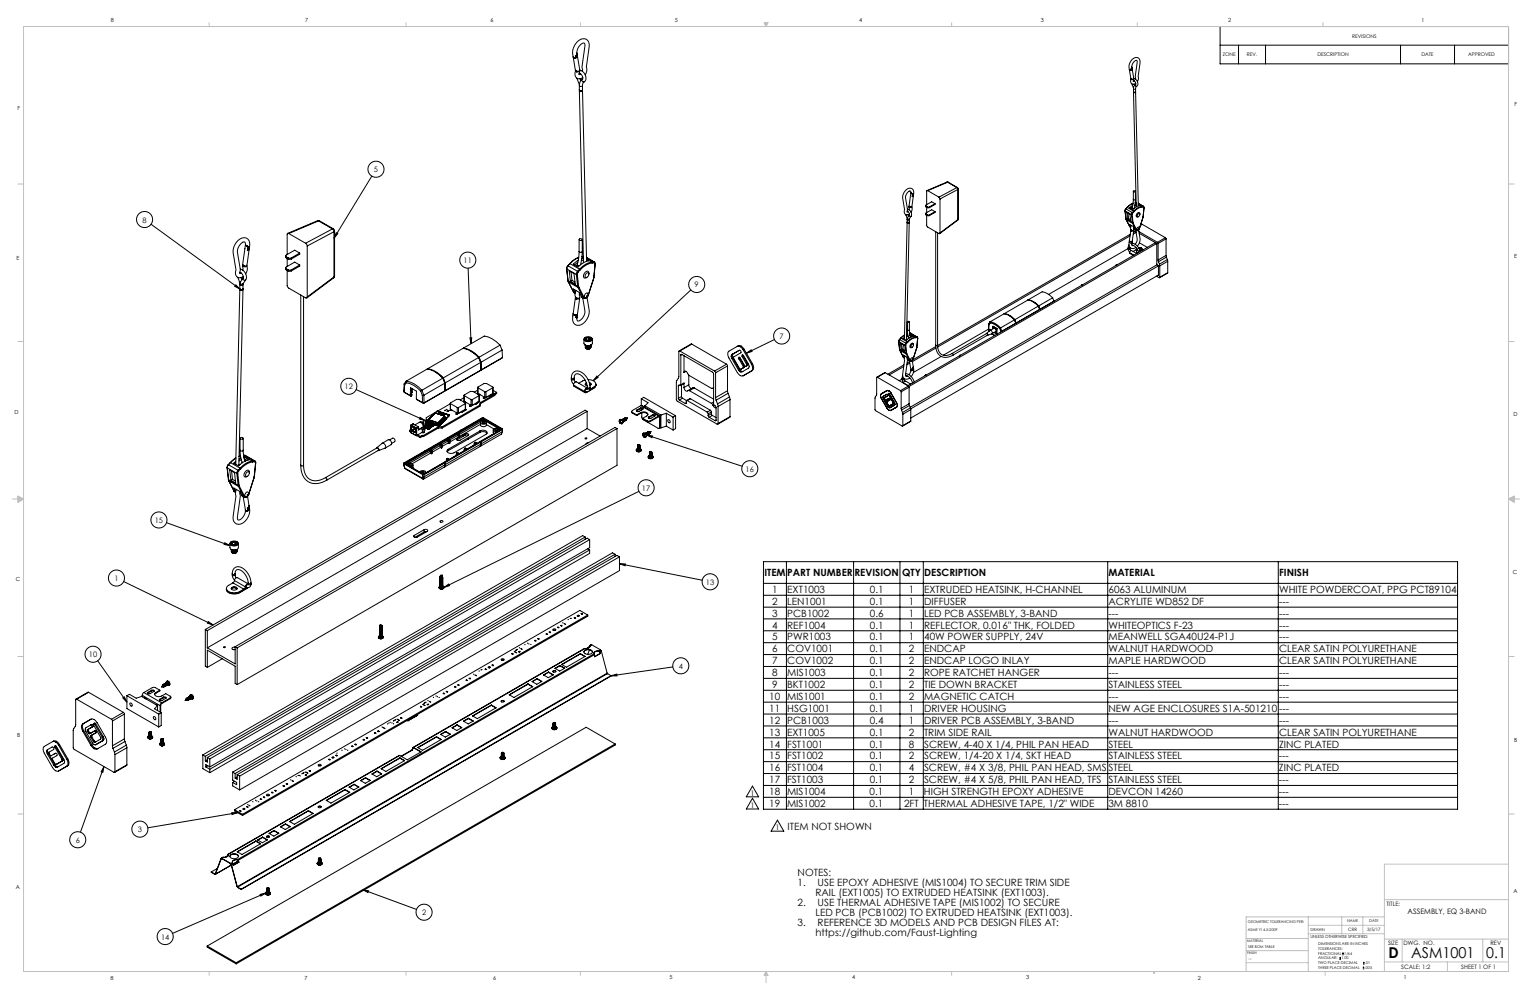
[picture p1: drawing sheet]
<svg xmlns="http://www.w3.org/2000/svg" width="864mm" height="559mm" viewBox="0 0 864 559" stroke-linecap="round" stroke-linejoin="round" font-family="sans-serif">
<defs><g id="words">
<g font-size="8.5">
<text x="784" y="541">D</text>
<text x="796" y="541">ASM1001</text>
<text x="839" y="541">0.1</text>
</g>
<g font-size="5.6">
<text x="431" y="325">ITEM</text>
<text x="444" y="325">PART NUMBER</text>
<text x="482" y="325">REVISION</text>
<text x="509" y="325">QTY</text>
<text x="522" y="325">DESCRIPTION</text>
<text x="626" y="325">MATERIAL</text>
<text x="722" y="325">FINISH</text>
<text x="436" y="335">1</text>
<text x="444" y="335">EXT1003</text>
<text x="491" y="335">0.1</text>
<text x="513" y="335">1</text>
<text x="522" y="335">EXTRUDED HEATSINK, H-CHANNEL</text>
<text x="626" y="335">6063 ALUMINUM</text>
<text x="722" y="335">WHITE POWDERCOAT, PPG PCT89104</text>
<text x="436" y="341">2</text>
<text x="444" y="341">LEN1001</text>
<text x="491" y="341">0.1</text>
<text x="513" y="341">1</text>
<text x="522" y="341">DIFFUSER</text>
<text x="626" y="341">ACRYLITE WD852 DF</text>
<text x="722" y="341">---</text>
<text x="436" y="348">3</text>
<text x="444" y="348">PCB1002</text>
<text x="491" y="348">0.6</text>
<text x="513" y="348">1</text>
<text x="522" y="348">LED PCB ASSEMBLY, 3-BAND</text>
<text x="626" y="348">---</text>
<text x="722" y="348">---</text>
<text x="436" y="355">4</text>
<text x="444" y="355">REF1004</text>
<text x="491" y="355">0.1</text>
<text x="513" y="355">1</text>
<text x="522" y="355">REFLECTOR, 0.016&quot; THK, FOLDED</text>
<text x="626" y="355">WHITEOPTICS F-23</text>
<text x="722" y="355">---</text>
<text x="436" y="362">5</text>
<text x="444" y="362">PWR1003</text>
<text x="491" y="362">0.1</text>
<text x="513" y="362">1</text>
<text x="522" y="362">40W POWER SUPPLY, 24V</text>
<text x="626" y="362">MEANWELL SGA40U24-P1J</text>
<text x="722" y="362">---</text>
<text x="436" y="368">6</text>
<text x="444" y="368">COV1001</text>
<text x="491" y="368">0.1</text>
<text x="513" y="368">2</text>
<text x="522" y="368">ENDCAP</text>
<text x="626" y="368">WALNUT HARDWOOD</text>
<text x="722" y="368">CLEAR SATIN POLYURETHANE</text>
<text x="436" y="375">7</text>
<text x="444" y="375">COV1002</text>
<text x="491" y="375">0.1</text>
<text x="513" y="375">2</text>
<text x="522" y="375">ENDCAP LOGO INLAY</text>
<text x="626" y="375">MAPLE HARDWOOD</text>
<text x="722" y="375">CLEAR SATIN POLYURETHANE</text>
<text x="436" y="382">8</text>
<text x="444" y="382">MIS1003</text>
<text x="491" y="382">0.1</text>
<text x="513" y="382">2</text>
<text x="522" y="382">ROPE RATCHET HANGER</text>
<text x="626" y="382">---</text>
<text x="722" y="382">---</text>
<text x="436" y="388">9</text>
<text x="444" y="388">BKT1002</text>
<text x="491" y="388">0.1</text>
<text x="513" y="388">2</text>
<text x="522" y="388">TIE DOWN BRACKET</text>
<text x="626" y="388">STAINLESS STEEL</text>
<text x="722" y="388">---</text>
<text x="434" y="395">10</text>
<text x="444" y="395">MIS1001</text>
<text x="491" y="395">0.1</text>
<text x="513" y="395">2</text>
<text x="522" y="395">MAGNETIC CATCH</text>
<text x="626" y="395">---</text>
<text x="722" y="395">---</text>
<text x="434" y="402">11</text>
<text x="444" y="402">HSG1001</text>
<text x="491" y="402">0.1</text>
<text x="513" y="402">1</text>
<text x="522" y="402">DRIVER HOUSING</text>
<text x="626" y="402">NEW AGE ENCLOSURES S1A-501210</text>
<text x="722" y="402">---</text>
<text x="434" y="409">12</text>
<text x="444" y="409">PCB1003</text>
<text x="491" y="409">0.4</text>
<text x="513" y="409">1</text>
<text x="522" y="409">DRIVER PCB ASSEMBLY, 3-BAND</text>
<text x="626" y="409">---</text>
<text x="722" y="409">---</text>
<text x="434" y="415">13</text>
<text x="444" y="415">EXT1005</text>
<text x="491" y="415">0.1</text>
<text x="513" y="415">2</text>
<text x="522" y="415">TRIM SIDE RAIL</text>
<text x="626" y="415">WALNUT HARDWOOD</text>
<text x="722" y="415">CLEAR SATIN POLYURETHANE</text>
<text x="434" y="422">14</text>
<text x="444" y="422">FST1001</text>
<text x="491" y="422">0.1</text>
<text x="513" y="422">8</text>
<text x="522" y="422">SCREW, 4-40 X 1/4, PHIL PAN HEAD</text>
<text x="626" y="422">STEEL</text>
<text x="722" y="422">ZINC PLATED</text>
<text x="434" y="429">15</text>
<text x="444" y="429">FST1002</text>
<text x="491" y="429">0.1</text>
<text x="513" y="429">2</text>
<text x="522" y="429">SCREW, 1/4-20 X 1/4, SKT HEAD</text>
<text x="626" y="429">STAINLESS STEEL</text>
<text x="722" y="429">---</text>
<text x="434" y="435">16</text>
<text x="444" y="435">FST1004</text>
<text x="491" y="435">0.1</text>
<text x="513" y="435">4</text>
<text x="522" y="435">SCREW, #4 X 3/8, PHIL PAN HEAD, SMS</text>
<text x="626" y="435">STEEL</text>
<text x="722" y="435">ZINC PLATED</text>
<text x="434" y="442">17</text>
<text x="444" y="442">FST1003</text>
<text x="491" y="442">0.1</text>
<text x="513" y="442">2</text>
<text x="522" y="442">SCREW, #4 X 5/8, PHIL PAN HEAD, TFS</text>
<text x="626" y="442">STAINLESS STEEL</text>
<text x="722" y="442">---</text>
<text x="434" y="449">18</text>
<text x="444" y="449">MIS1004</text>
<text x="491" y="449">0.1</text>
<text x="513" y="449">1</text>
<text x="522" y="449">HIGH STRENGTH EPOXY ADHESIVE</text>
<text x="626" y="449">DEVCON 14260</text>
<text x="722" y="449">---</text>
<text x="434" y="456">19</text>
<text x="444" y="456">MIS1002</text>
<text x="491" y="456">0.1</text>
<text x="510" y="456">2FT</text>
<text x="522" y="456">THERMAL ADHESIVE TAPE, 1/2&quot; WIDE</text>
<text x="626" y="456">3M 8810</text>
<text x="722" y="456">---</text>
<text x="445" y="469">ITEM NOT SHOWN</text>
<text x="450" y="494">NOTES:</text>
<text x="450" y="500">1.</text>
<text x="461" y="500">USE EPOXY ADHESIVE (MIS1004) TO SECURE TRIM SIDE</text>
<text x="460" y="506">RAIL (EXT1005) TO EXTRUDED HEATSINK (EXT1003).</text>
<text x="450" y="511">2.</text>
<text x="461" y="511">USE THERMAL ADHESIVE TAPE (MIS1002) TO SECURE</text>
<text x="460" y="517">LED PCB (PCB1002) TO EXTRUDED HEATSINK (EXT1003).</text>
<text x="450" y="523">3.</text>
<text x="461" y="523">REFERENCE 3D MODELS AND PCB DESIGN FILES AT:</text>
<text x="460" y="528">https://github.com/Faust-Lighting</text>
</g>
<g font-size="4.2">
<text x="211" y="97">5</text>
<text x="80" y="126">8</text>
<text x="262" y="149">11</text>
<text x="392" y="162">9</text>
<text x="440" y="191">7</text>
<text x="195" y="220">12</text>
<text x="421" y="266">16</text>
<text x="362" y="277">17</text>
<text x="87" y="295">15</text>
<text x="65" y="328">1</text>
<text x="398" y="330">13</text>
<text x="50" y="371">10</text>
<text x="383" y="377">4</text>
<text x="424" y="449">1</text>
<text x="424" y="456">1</text>
<text x="78" y="470">3</text>
<text x="438" y="469">1</text>
<text x="43" y="476">6</text>
<text x="238" y="517">2</text>
<text x="795" y="516">ASSEMBLY, EQ 3-BAND</text>
<text x="91" y="530">14</text>
</g>
<g font-size="3.4">
<text x="783" y="511">TITLE:</text>
<text x="783" y="533">SIZE</text>
<text x="792" y="533">DWG. NO.</text>
<text x="841" y="533">REV</text>
<text x="791" y="547">SCALE: 1:2</text>
<text x="825" y="547">SHEET 1 OF 1</text>
</g>
<g font-size="3.2">
<text x="62" y="12">8</text>
<text x="172" y="12">7</text>
<text x="277" y="12">6</text>
<text x="381" y="12">5</text>
<text x="485" y="12">4</text>
<text x="588" y="12">3</text>
<text x="693" y="12">2</text>
<text x="802" y="12">1</text>
<text x="855" y="60">F</text>
<text x="10" y="62">F</text>
<text x="9" y="147">E</text>
<text x="855" y="145">E</text>
<text x="8" y="234">D</text>
<text x="854" y="235">D</text>
<text x="9" y="328">C</text>
<text x="854" y="324">C</text>
<text x="10" y="416">B</text>
<text x="855" y="419">B</text>
<text x="9" y="502">A</text>
<text x="854" y="504">A</text>
<text x="62" y="553">8</text>
<text x="172" y="553">7</text>
<text x="278" y="553">6</text>
<text x="378" y="553">5</text>
<text x="481" y="553">4</text>
<text x="579" y="553">3</text>
<text x="676" y="553">2</text>
<text x="792" y="553">1</text>
</g>
<g font-size="2.8">
<text x="763" y="21">REVISIONS</text>
<text x="690" y="32">ZONE</text>
<text x="704" y="32">REV.</text>
<text x="744" y="32">DESCRIPTION</text>
<text x="802" y="32">DATE</text>
<text x="829" y="32">APPROVED</text>
</g>
<g font-size="2.5">
<text x="761" y="525">CRR</text>
<text x="772" y="525">3/5/17</text>
</g>
<text font-size="2.4" x="740" y="530">UNLESS OTHERWISE SPECIFIED:</text>
<g font-size="2.2">
<text x="760" y="521">NAME</text>
<text x="773" y="521">DATE</text>
<text x="740" y="525">DRAWN</text>
<text x="744" y="534">DIMENSIONS ARE IN INCHES</text>
<text x="744" y="536">TOLERANCES:</text>
<text x="744" y="539">FRACTIONAL</text>
<text x="759" y="539">1/64</text>
<text x="744" y="542">ANGULAR:</text>
<text x="744" y="544">TWO PLACE DECIMAL</text>
<text x="757" y="542">1.00</text>
<text x="770" y="544">.01</text>
<text x="744" y="547">THREE PLACE DECIMAL</text>
<text x="770" y="547">.005</text>
</g>
<g font-size="2.1">
<text x="704" y="521">GEOMETRIC TOLERANCING PER:</text>
<text x="704" y="525">ASME Y14.5-2009</text>
<text x="705" y="535">SEE BOM TABLE</text>
</g>
<g font-size="2">
<text x="704" y="532">MATERIAL</text>
<text x="704" y="539">FINISH</text>
</g>
</g></defs>
<g fill="none" stroke="#000" stroke-width=".56">
<path d="M689 15h162v21h-162zM324 33h.1M325 40a2.8 2.8 0 0 0 0 4 2.8 2.8 0 0 0 4 0M325 40l-1-8a8 8 0 0 1 6-10l2 1 1 2-2 13a4 4 0 0 1-1 4M325 31h.1M325 31h1v1M326 31h.1M326 30l-1 1M326 30l-1 2 1-1M326 30a5 5 0 0 1 4-5l-1 7a10 10 0 0 0 0 7v1M326 31a1.1 1.1 0 0 1-1 1 1.1 1.1 0 0 1-1 1M326 30l1 9"/>
<path d="M326 32h.1M326 32l-1 1h-1M327 39a1.1 1.1 0 0 1 0 2 1.1 1.1 0 0 1-2 0M327 39v1h-2v1M327 40v2h1M327 40a4 4 0 0 1 3 6M638 40h.1M639 39h.1M639 38v1M639 38l-1 1h1M639 38l1-3a1.1 1.1 0 0 1 2-1 1 1 0 0 1 0 2l-1 9M639 38l1 6-1 1"/>
<path d="M639 39l-1 1M689 26h162M699 26v10M714 26v10M791 26v10M821 26v10M326 44l1 4M326 40l-1 1M327 42a2 2 0 0 1 2 3M327 48l1 1 1-1M327 51h1h1M327 48v3"/>
<path d="M327 51h.1M327 51l2 97M328 44v1M329 48v3M329 51h.1M329 51l-1 1-1-1M329 51l2 97M329 45a.9 .9 0 0 0 0 1 .9 .9 0 0 0 1 0M329 45l-1 1-1 2M329 45h.1M330 46l-1 2M638 45a1.8 1.8 0 0 0 1 2 1.8 1.8 0 0 0 2 0"/>
<path d="M638 44v1zM638 44v-5a5 5 0 0 1 4-6h1a15 15 0 0 1 0 9l-1 4M639 45l1-1 2 1a2.3 2.3 0 0 1 0 4M639 47l1 3M639 45h.1M640 46a1.4 1.4 0 0 1 1 2M640 50h1M640 52h1M640 50v2M640 52h.1M640 52l1 65M640 44v2"/>
<path d="M640 47v1M641 50v2M641 52h.1M641 52h-1M641 52l2 64M641 48l1 1M641 48l-1 2M641 48h.1M642 49l-1 1M210 99l-21 35M512 119l1 1v1M512 118l2 2v2"/>
<path d="M513 117v1M513 116h.1M513 117h2l-1 3M514 117h-1M514 109l-1 7M514 109h.1M514 109v-1a4 4 0 0 0-3 6l1 6v-1M515 109v1v1h1M515 109l1 1M515 109v1M515 111h.1M515 110h.1"/>
<path d="M515 110v1M515 110h1M516 111l-1 6h-2M516 111h-1M516 110h-1M516 110a2.6 2.6 0 0 0-2-4 2.6 2.6 0 0 0-3 2 14 14 0 0 0 0 10l-1 1a1.8 1.8 0 0 0 1 2 1.8 1.8 0 0 0 2 0M516 110v1M522 116l1 1M523 116v1M523 117h.1M523 117v3M523 117h2"/>
<path d="M524 108h-1v8M524 108l6 3M525 117h.1M528 115l-2-1-3 2M528 119l-2-1-3 2v1M528 115l-3 2M528 119l-3 3M528 119l-3 2M530 111l1 1M531 112v19M534 103h1M534 103l-11 5"/>
<path d="M535 103l-11 5M535 103l5 3M535 103h.1M540 106l1 1M540 106l-10 5M540 106h.1M541 107l-10 5M541 107v17M541 107h.1M635 119l1 5M635 119h.1M635 119l4 2"/>
<path d="M635 118v1M635 118h1M636 118l-1 1M636 118l3 2M636 120l2 1v4l-2-1zM636 117h.1M636 117l-1 1M636 117l4 2M636 117l4-2zM639 118h1M639 118h.1M639 120v1"/>
<path d="M639 120h.1M639 117l-1 1M640 113l-1 5M640 113h1M640 108v5M640 108h1h-1zM640 119h.1M640 119l-1 1M641 114h.1M641 114v1M641 113l-1 5M641 108v5"/>
<path d="M641 115h.1M641 116h.1M643 115l1 2M643 116l-4 2-1-1 1-1M644 117h-2l-2 2M644 117h1M645 117l-3 1-2 1M645 116v1M645 116h.1M645 116l-3-1 3 1M645 116l-1 1M645 117h1"/>
<path d="M645 117h.1M645 116l1 1M646 117l-1 5M646 117h.1M85 127l50 36M139 138h.1M139 138l-1-1a6 6 0 0 0-3 8l1 7-1 2h1M139 138l-2 12M139 139l2 1M139 139l2 1h-1M139 139h1M140 140v1h1l-2 8a1 1 0 0 1 0 1 1 1 0 0 1-1 0h-1"/>
<path d="M140 139l1 1M140 139h.1M141 140h-1M141 140a4 4 0 0 0-2-6 4 4 0 0 0-5 2 10 10 0 0 0-2 11l1 6a2.7 2.7 0 0 0 0 3 2.7 2.7 0 0 0 3 1M141 140v1h-1M163 132h-1v12M163 132l10 5M173 137v2M173 139v29M179 125h1M179 125l-17 7M180 125l-17 7"/>
<path d="M180 125l8 4M180 125h.1M188 129l1 2M188 129l-15 8M188 129l1 1M188 129h.1M189 131l-16 8M189 131v25M189 130v1M189 130v26M190 131l1 1-2 2zM327 135v7"/>
<path d="M327 135h1h1l-1 1zM329 135v7M511 121h.1M511 121l1 3M512 126h1M512 126l-2 65M512 125h1M512 124v1M512 125v1M513 121v1M513 124h.1M513 126l-1 66"/>
<path d="M513 124h-1M513 124v1M513 125v1M513 121l-1 2 1 1M513 121l1 1M513 121h.1M514 122l-1 2M522 121h1M523 121h.1M523 121v1M523 121v7l7 4 1-1M523 122h2"/>
<path d="M523 121h2M525 121v1M528 131v64M529 131v64M541 124l-11 8M541 124h.1M541 124l-10 7M636 124h.1M636 124l3 2M636 124l2 4M637 120v3M637 140h1"/>
<path d="M637 140h.1M637 123l-1 1M637 123l1 1M637 138v2M637 136a2.6 2.6 0 0 0 1 4 2.6 2.6 0 0 0 3 0M638 128h.1M638 136h1M638 140h.1M638 133l-109 63M638 132l-109 63M638 136h.1M638 128v-1l2 1 1 2"/>
<path d="M638 130v6M638 130h.1M639 137h.1M639 127l-1 3M639 121v5M639 130h1v1h1M639 137v1M639 136h.1M639 138v1h1M639 137h-1l1 1M639 138l2 2 2 2M639 137l3 2 2 3"/>
<path d="M639 136v1M639 121h.1M639 121l1 5M639 136h-1M639 130h.1M639 126h.1M639 126l2 4M640 126h.1M640 126h-1M640 126l2 4M640 128v2h-1M640 130l-1 6"/>
<path d="M640 129l1 1M640 129h.1M641 131h.1M641 130v2a5 5 0 0 1 0 6M641 130h.1M641 131l-1 1M642 130h-1M642 121h1a.8 .8 0 0 1 0 1 .8 .8 0 0 1-1 0zM643 140a1 1 0 0 1 1 0 1 1 0 0 1 0 1h-1M643 130a9 9 0 0 1-1 9M643 131l10 6M643 132l10 6v11l1 1v5"/>
<path d="M643 137l5 3M643 129l-1 1M643 129h.1M643 129l-1 1h-1M643 121a.9 .9 0 0 0 0-1 .9 .9 0 0 0-1 1 .9 .9 0 0 0-1 1 .9 .9 0 0 0 1 0h1M644 140h.1M645 127h-1M645 127l13 7M645 123l-2 6M645 123h.1M645 122v1M645 122h.1"/>
<path d="M652 137l-140 81M653 137l-140 81M653 137h1M654 137v10M658 134v1M658 134l-5 3M658 135l-4 2M658 135v9M134 156v1M134 157l1 4M134 157h.1M135 154l2 1v2"/>
<path d="M136 152a5 5 0 0 1 3 6M136 157l1 1M137 150v2M137 150h.1M137 157l-1 2a.9 .9 0 0 0 0 1 .9 .9 0 0 0 1 0l2-2M137 157a.9 .9 0 0 0 1 1 .9 .9 0 0 0 1 0M137 156l-1 1M138 150h-1M139 150h-2M139 150a4 4 0 0 1 0 5M140 141h.1M140 140h.1"/>
<path d="M140 140v1M161 144l1 2M161 151l1 1M162 152h1M162 145l1 1M162 145v1M162 152h.1M162 146h1M162 152l1 1M162 153v9l11 6M162 146v4M163 146h1"/>
<path d="M163 152h1M163 146h.1M163 152v1M164 153h-1M164 146h.1M164 152v1M169 143l-3-2-5 3 1 1M169 150l-3-2-5 3 1 1M169 143l-5 3M169 150l-5 3M169 150l-5 2M188 157l-15 11"/>
<path d="M189 156l-1 1M189 156l-16 12M189 156h.1M264 151l2 43M320 152h.1M320 152l1 6M320 152l5 3M320 150v2M320 150h1M321 158v1M321 158h.1M321 150l-1 2"/>
<path d="M321 150l5 3M321 158l5 4M321 159h.1M321 159l3 6M321 159l5 3M321 153l3 1 1 6-3-1zM322 149l-2 1M322 149l5 3M322 154l1 4M323 158l-1 1M323 158l2 1M325 155l1 7"/>
<path d="M326 149l1 1M326 149v1M326 155h-1M326 155l1 7M326 153l-1 2M326 153v1M326 148l-2 2M326 154v1M327 145l-5 4M327 145l-3 2-2 2M327 142l-1 7M327 142h1h1"/>
<path d="M327 152h1M327 152l-1 1M328 152l-2 2M329 145h.1M329 142l-1 7M329 145h-1M329 146h-1M329 147h-1M331 155v-1a1.3 1.3 0 0 1 1 2 1.3 1.3 0 0 1-2 0zM331 145l5 3v1M331 146l3 2M331 147h1l-3 1-3 3-2-2 2-2"/>
<path d="M332 155a1.3 1.3 0 0 0-1-2 1.3 1.3 0 0 0-1 1 1.4 1.4 0 0 0-1 2 1.4 1.4 0 0 0 2 1M334 148a12 12 0 0 0-7 4M334 148h.1M334 148a11 11 0 0 0-6 4M335 157h.1M335 157l-3 10M335 148h.1M335 148h1M335 148h-1M335 148l1 1M336 149l-1 8M336 149h.1"/>
<path d="M630 150h.1M631 150h-1M637 140l1 2M637 140l-45 26M638 143l1-2 3 2M638 143l2 1M638 140v1M638 140h-1M642 141v2M642 141l-2 1M642 140v1M642 143h.1"/>
<path d="M643 140h1M643 140h.1M643 140v1M643 141h.1M644 141h-1M644 140v1M644 140a.9 .9 0 0 1 1 1 1.1 1.1 0 0 1-2 1M645 141h.1M653 156l2 1M653 149l-139 81M654 147v1M654 150l-140 81"/>
<path d="M654 155h.1M654 155l-140 81M654 148v1M654 149l1 1M655 150v7M658 144v1M658 144l-4 3M658 145l-4 3M658 145l1 2M659 147h.1M659 147l-5 2M659 154l-4 3"/>
<path d="M659 147l-4 3M659 147v7M133 161l2 2-3-1zM135 163l1 1h1M135 163l-2 99M135 163h1h1M135 161v2M135 163h.1M137 160v1M137 164l-2 99M137 161h-1h-1M137 161v2"/>
<path d="M137 163v1M170 167v96M171 167v96M324 177v1zM324 165h.1M324 165h1M324 178h2M324 165l1 1M324 178h.1M325 165l-1-2 3 2 1 2M325 168l-1 9M325 179h.1"/>
<path d="M325 164v2v3v-1M326 178h.1M326 179h.1M326 179h-1M326 178v1M326 177v2M326 177l-2 1M326 168l-1 1M326 177v1M326 162h.1M326 162l3 6M327 162h.1"/>
<path d="M327 162h-1M327 162l3 6M327 168l-2 1M327 165v3h-2v1M327 168l-1 9M328 167l2 1M328 167l1 1M329 168v3a10 10 0 0 1 0 8l-1 2a1.2 1.2 0 0 1-2 0 1.2 1.2 0 0 1 0-1l-1-1h1M330 168h-1M330 166l1-1a1.2 1.2 0 0 1 1 2 1.2 1.2 0 0 1-2 0zM331 168a18 18 0 0 1 0 12 5 5 0 0 1-7 2v-5M332 167a1.5 1.5 0 0 1-2 1"/>
<path d="M332 167h.1M332 167a1.8 1.8 0 0 1-3 1M390 164l-55 51M567 177a10 10 0 0 1 6 4M567 177l-8 5M567 177a8 8 0 0 1 7 5M567 177h.1M570 178l3 3M580 169a10 10 0 0 1 6 4M580 169l-13 8M580 169a8 8 0 0 1 7 6M580 169h.1"/>
<path d="M583 170l3 3M586 173l1 2M587 175h.1M594 168l-3-2-3-1-8 4M594 168l-29 17M594 168h.1M594 168l1 2M595 170h.1M611 161h.1M262 197a15 15 0 0 1 8 5M262 197h-1M265 191h1v3z"/>
<path d="M266 198l4 4M282 195a15 15 0 0 0-9-5l-11 7M282 195l-12 7M282 195h.1M282 195l1 3M283 198l-11 6M283 198h.1M283 198l1 4-45 26M330 191v3v1M330 191a2.3 2.3 0 0 1 4 1 2.2 2.2 0 0 1-2 1 2.2 2.2 0 0 1-2-2zM330 195h.1M330 195h4"/>
<path d="M330 196h.1M330 190a1.3 1.3 0 0 0 0 2 1.3 1.3 0 0 0 1 1 1.7 1.7 0 0 0 3 0 1.7 1.7 0 0 0 0-2l-1-1M330 195h2h1M331 191l1 1h1M331 191v1M331 196h.1M331 191h.1M332 191h1M332 191h-1M332 191v1M332 192h.1M333 191v1"/>
<path d="M333 196l-1 1h-1h2M333 196a1.7 1.7 0 0 1-1 1 1.7 1.7 0 0 1-2-1M333 195a1.6 1.6 0 0 1-1 1 1.6 1.6 0 0 1-2-1M334 195a1.7 1.7 0 0 1-2 1 1.7 1.7 0 0 1-2-1M334 196a1.7 1.7 0 0 1-2 1 1.7 1.7 0 0 1-2-1M334 195a2 2 0 0 1-4 0M334 195a2.1 2.1 0 0 1-4 1M334 196h.1M334 195h.1M334 191v3a2.7 2.7 0 0 1-4 1M384 198h-1v15l-1 3v10l23 13M384 198l19 11"/>
<path d="M390 194l-7 4M390 194l-6 4M390 194l20 12M414 200l-1 1M416 196h2M417 198l1 1-4 3 4 6M417 198l-4 2M418 196l1 1M418 195h-1l-6 3a2.8 2.8 0 0 0 0 4l5 8a2.9 2.9 0 0 0 3 2l6-3M418 195l2 2M418 195v1M419 197l5 9"/>
<path d="M420 197h-1M420 197l5 8M421 199l3-2v1zM437 192l-16 7M507 193h.1M507 193l1 4M507 193l4 2M508 192l-1 1M508 192h.1M508 197v1M508 197h.1M508 192l3 2"/>
<path d="M508 197l3 2M508 198h.1M508 198l2 4M508 198l4 2M508 194l2 1v4l-1-2zM509 191l-1 1M509 191l3 2M509 194v3M509 197h.1M509 197l1 1M511 191h-1M511 190l-1 1 2 1"/>
<path d="M511 189l-2 2M511 195v4M511 195h.1M511 195l1 4M511 194v1M511 194h1M511 199l1 1M512 200l1 4M512 194l-1 1M512 192h.1M512 199v1M512 199h-1"/>
<path d="M512 200h.1M512 200l2 4M512 186l1 5M512 193h.1M512 186h1M512 182v4M512 193l-1 1M512 182h1zM512 188h.1M512 188v1M512 193v1M512 189v1"/>
<path d="M513 190h-1M513 191h.1M513 186l1 4M513 182v4M513 188l4 2M514 189l1 1M514 189l1 1-3 2M514 189h.1M514 188h.1M514 188h-1M514 188l3 2M514 190h.1"/>
<path d="M514 188l4 2M515 195v-1a.8 .8 0 0 1 0 1 .8 .8 0 0 1-1 1zM515 190h.1M516 195a.8 .8 0 0 0-1-1 .8 .8 0 0 0-1 0 1 1 0 0 0-1 1 1.1 1.1 0 0 0 2 1M517 190l-3 1-2 2M517 190v1M517 191h-2l-3 2M517 197h.1M517 197l-2 6M517 196v1M517 190l1 1M517 190h1"/>
<path d="M517 190h.1M518 196l-1 1M518 196h-1M518 191h.1M518 191h-1M518 190v1M518 191l-1 5M518 191v5M528 195a6 6 0 0 0 3 6 6 6 0 0 0 7-1M528 195h1M528 196l-13 7M528 196l-13 8"/>
<path d="M529 195a5 5 0 0 0 3 5 5 5 0 0 0 5 0M537 200h1M557 188v1M557 188v1l-19 11M557 188l-20 12M558 186h.1M558 186l-26 14M558 186v1M558 186h1M558 183h.1M558 183v3M559 187h1v1"/>
<path d="M559 187l-2 1M559 182h.1M559 182l-1 1M559 182a10 10 0 0 1 6 3M559 182l3 1 2 2M560 188l2 1M560 188l-3 1M561 185h.1M561 185l2 1M561 184v1M561 184h.1M561 185l1 1v1"/>
<path d="M561 185l-2 2M561 188l2 1M562 185h.1M562 187l-2 1M562 187h.1M563 186h.1M563 188h.1M563 186v2M563 185v1M563 185h.1M563 185l-3-1v2M563 185v3"/>
<path d="M564 185l1 2M565 185h.1M565 185v2M565 185h-1M565 187h.1M573 181v1M573 182h.1M574 182h.1M201 220l39 17M228 217h.1M228 217v4M229 215v1"/>
<path d="M229 215l-1 2M229 215a15 15 0 0 1 9 5M229 215h.1M229 216a14 14 0 0 1 8 5M229 216l-1 1M232 219v4M233 219l-1 3M241 208a15 15 0 0 1 9 5M241 208h.1M246 210l4 3M250 213a15 15 0 0 0-9-5l-12 7M250 213l-12 7"/>
<path d="M250 213l1 3-12 7M250 213l1 3M250 213h.1M251 216v5M251 216h.1M251 216v4M270 219v3M270 219l3-3h2l3 3-4 2M270 219l4 2M270 202a15 15 0 0 0-9-5l-20 11M270 202l1 3-20 11M270 202l-20 11"/>
<path d="M270 202l1 2M270 202l2 2M271 204v5M271 204h.1M271 209h.1M272 204l-1 5M278 219v3M283 202h.1M322 213a4 4 0 0 1 3-4 4 4 0 0 1 4 2 11 11 0 0 1 4 8M322 214l2 3M322 213l1 1 1-1M322 213v1"/>
<path d="M324 217v-1h1l6 3-1 1v1M324 217v1l6 4M324 217l6 4M324 213a2.1 2.1 0 0 1 1-2 2.1 2.1 0 0 1 3 1 9 9 0 0 1 3 7M324 214l1 2M324 214h-1h-1M324 213v1M330 214l-3 2M331 217v-1zM331 219h.1M331 216l-1 1 1 1M331 219v1"/>
<path d="M331 217h-1M331 219l-1 2M331 219h1h1M331 219l1 1 1-1M332 214a3 3 0 0 1 4 4l-1 1M333 216l1 1-1 1M333 216l1 1zM333 217h1M333 219a1.8 1.8 0 0 1-1 2 1.8 1.8 0 0 1-2 0M333 219h.1M335 219l-2 1M335 219h.1"/>
<path d="M335 219l-2 2M336 217v1l-3 2M336 217v1l-1 1M337 212l1 1-3 2zM383 218v7M383 217v1M384 217h-1M384 200v17M385 217v7M385 200l18 11v17l1 2v7M385 200h-1M386 210a2.2 2.2 0 0 1 3 2l13 7h1h-1"/>
<path d="M386 216l-2 2M386 219a2.4 2.4 0 0 0 3 2M386 216l-2 1M386 201v9M386 216v3M387 210h-1M389 217v2h1M389 212v5M389 217l-3 2M392 219l-4 1M392 219l11 6M392 219l-3 2"/>
<path d="M403 209l1 1M404 210v14M410 206l1 1M410 206l-7 3M411 207l-7 3M411 207v14M413 201v1M413 200v1M413 202l4 7M413 201l1 1M413 201h.1M414 202h-1"/>
<path d="M414 202l3 7M417 209l1 1M417 203v-1l4 5 1-1M417 203l3 4M417 209h.1M417 202h1M418 202l-1 1M418 202l2 5M418 210h1M418 210h.1M419 208h-1M419 201v-1l4 7-1 1-3 2h-1"/>
<path d="M419 201l2 5M419 200v1M419 201h.1M419 201l3 4M420 207v1v-1M420 207h.1M420 207l-2 1M421 206h1M422 205v1M422 205l-1 1M424 206a2.8 2.8 0 0 1 0 3h1M425 205a2.9 2.9 0 0 1 0 4"/>
<path d="M425 205l-1 1M495 213v10l-1 2v7l16 8M495 213l13 7M500 210l-5 3M500 210l13 8M509 214l1 2M509 214h1M509 214h.1M509 214l-1 1M510 212l-1 2M510 202h.1M510 216l1-1 3 2"/>
<path d="M510 216h.1M510 216l3 2M510 207l-8 5M510 206l-9 5M510 214l1 1M510 202v-2l2 2 1 1M511 201l-1 9a2.6 2.6 0 0 0 0 3 2.6 2.6 0 0 0 4 0M511 212l2 1 2 3M511 211a6 6 0 0 1 5 5M512 202l-1 10h1M513 218v1M513 218l-5 2"/>
<path d="M513 203l1 1M513 203v1M513 219v9M513 219l-4 2M513 204l1 5M513 204l-1 1M514 205l-2 1M514 204h-1M514 209h.1M514 209l-1 3M515 209h.1M515 208h.1"/>
<path d="M515 204l1 3M515 208h1l-1 1M515 203v1h-2M515 203v1h-1M515 207v1M515 208v1M516 207l-1 1M516 207v3l-2 3M522 212h.1M523 212h-1M531 201l-15 9M542 201h.1"/>
<path d="M542 200v1M228 221l4 2M228 221l4 3M228 221h.1M232 223v1M232 223v-4l3 2v4l3 2M232 240h.1M232 240l3 2M232 223h.1M233 239h.1M233 239l-1 1M233 239l3 2"/>
<path d="M234 240l3-2a2.3 2.3 0 0 1 2 3M235 225l4 3M237 238a1.7 1.7 0 0 1 2 2M237 236l3 1-3-1zM237 221l1 2M238 220h.1M238 220l1 3M238 220l-1 1M238 223v4M239 227v1M239 223h-1M239 223v4h-1"/>
<path d="M239 223h.1M240 239h.1M240 238h4M240 238v2v-1M240 238l2 2M240 238h.1M241 238h.1M241 237v1M241 237h.1M241 237h1l-1 1M242 237h.1M242 237h-1"/>
<path d="M242 237l5 2M242 237v4M242 237l2 1M242 237l-2 1M242 240h-1M242 240v1M242 240h.1M242 236v1M242 236h.1M242 236h1M243 236h-1M243 236h.1"/>
<path d="M243 235v1M243 235h.1M243 235h1M244 235h.1M244 235h-1M244 234v1M244 234h.1M244 238v1M244 238l-2 2M244 238v3l-2 1M244 239l-2 1M244 239l3 1"/>
<path d="M244 239h.1M244 238h.1M244 234h1M244 239l-1 3M244 239h1M244 240h1M245 239h.1M245 240h.1M245 239v1M245 234h.1M245 234h-1M245 239h-1"/>
<path d="M245 234l2-2 7 2M245 239h1M245 240h1M246 239h-1M246 239v1M246 233h.1M246 233l-4 4M246 233l5 2M246 239h.1M246 233l-5 3v1l-3 1M246 240h1M246 240h.1"/>
<path d="M247 240h1M247 240h.1M247 239h.1M247 239v1M248 239h.1M248 239h1M248 233h.1M248 233l-1 1zM248 240h.1M249 233h.1M249 233l-1-1-1 1M249 233l-1 1 1-1"/>
<path d="M249 240h.1M249 239l-1 1M249 239h.1M249 239v1M249 239h-1M249 238h1M249 238h.1M249 233l-1 1M250 238l-1 1M250 239h-1M250 239h.1M250 238v1"/>
<path d="M250 238h.1M250 233h.1M250 233l-1 1M250 238h-1M250 237h1v1M250 237h1M250 237h.1M251 237l-1 1M251 238h-1M251 238h.1M251 237v1M251 237h.1"/>
<path d="M251 233v1M251 233l-1 1M251 233l2 1M251 236h.1M251 236h1M251 235h.1M251 235l-4 4M251 236l-4 4M251 235v1M251 220h.1M252 237h.1M252 236l-1 1"/>
<path d="M252 236h.1M252 236h-1M252 236v1M253 234h.1M253 234l-2-1-2 1M254 234l-2 2M254 234l-2 3M254 231h.1M254 228v3M254 228l-7 4M254 231l4 2M255 231h.1"/>
<path d="M255 231v1M258 233h.1M258 230h1M258 233h1M258 230v3M259 233h.1M259 230v3M260 233h.1M262 226v1M262 223v4M262 224l-2 2M262 227h.1"/>
<path d="M262 227l4 2M263 227h-1M263 227h.1M263 228l-4-3h-1l-4 3 4 2M263 228l-4 2M263 231l-4 2M263 228v3M266 229h.1M266 226h1M266 229h1M266 226v3M267 226v3"/>
<path d="M267 229h-1M267 228v1M268 228h-1M270 220l-2 1M270 223h.1M270 227h.1M270 222l4 2M270 222h.1M270 223l-3-2h-1l-4 2 4 3M270 223l-3 3M270 223v4M270 227l-3 2"/>
<path d="M270 222l1 1M271 223l-1 4M271 223h.1M271 229l-21 12M271 239v1a2 2 0 0 0 4 0v-1M271 239l-12 7M271 238l-12 8M271 238h2h1a1.5 1.5 0 0 1-1 1 1.5 1.5 0 0 1-2-1zM272 239h1M272 236l-11 7M272 236l11 6-44 26-10-6 14-8M272 236l11 6"/>
<path d="M272 236h.1M273 237l-14 7M273 237l10 6M273 237v1M273 238h-1M273 238h.1M273 224h1M274 221h.1M274 224h.1M274 221v3M275 240l4 2M275 224h-1"/>
<path d="M275 224h.1M278 222l-4 2M278 222h.1M278 220l2 1M279 223l-8 4v2l-21 13M280 221l-1 1v1l-8 5M280 221v1l-1 1M330 221v1l2-1M330 221h1M330 221h.1M331 221h.1M331 232l-214 124"/>
<path d="M331 232v10M331 232h-1l-214 123M350 238h.1M350 237a1.2 1.2 0 0 1 1 0 1.2 1.2 0 0 1 1 1M350 237a1.2 1.2 0 0 1 1 1 1.2 1.2 0 0 1 0 1l-1-1zM350 238v1M350 239h.1M350 238l1 1M350 239h1M351 239h.1M351 239h-1M351 237l1 1"/>
<path d="M351 237h1v1M351 237h.1M352 238h.1M352 237h.1M352 237v1M352 237h-1M352 236h.1M352 236l1 2M352 236v1M352 236h1M352 237h1M353 237h.1"/>
<path d="M353 236h-1M353 236v1M353 238h.1M353 236h.1M353 236v1v-1M353 236h1v1M353 236l1 1M357 232v1M357 233l2 1M357 233l2 2M357 233h.1M359 234v1"/>
<path d="M359 232h.1M359 231v1M362 230l1 1-3 1h-1v-1M362 231h1M362 230l-3 1M362 230v1M362 231l-3 1M362 233a2.2 2.2 0 0 1 2-1 2.2 2.2 0 0 1 1 3l-2 1M362 233a3 3 0 0 1 4 1M362 233l-3 1M362 233h.1M362 233l-3 2"/>
<path d="M362 229l-5 3v1M362 229l10 6M362 225v4M362 231h.1M362 225l4 2-2 2M362 225l1-1 18 11M362 233v3l1 1 8 5 1-1M363 236l2 2M364 229v1M364 229l9 5M365 238h2M365 238h.1"/>
<path d="M366 236h.1M366 235v1M367 238h.1M368 234l2 1-3 1h-1v-1M368 235h2M368 234l-2 1M368 234v1M368 235l-2 1M372 235h1v6M372 235v1M372 235l-5 3M372 236v5"/>
<path d="M373 234v8M376 233l4 2M376 233l-3 1M376 233v8M377 237a.9 .9 0 0 1 1 1 .9 .9 0 0 1 0 1zM380 235v8M381 235h-1M381 235v7l-1 1M383 225v1M383 226l4 2M385 224v1M385 224l-2 1"/>
<path d="M385 225l2 1M385 225l-2 1M387 227v1M388 226h-1v1M388 226l11 7M389 221l13 7M390 225l-2 1M390 225l11 7M399 233l1 1M400 235v1M400 234v1M400 236l4 1"/>
<path d="M401 232l1 1M401 232l-2 1M402 228v1M402 234h.1M402 233l-2 1M402 233v1M402 234l-2 1M402 234l2 2M402 234l-2 2M402 229l2 1M403 227l-1 1M403 229h-1"/>
<path d="M404 224v2M404 237h.1M404 226l1 2M405 228v1M405 229v10M411 221v1M411 221l-7 3M411 222l-7 4M411 222l1 2M412 224v2M412 224l-7 4M412 235l-7 4"/>
<path d="M412 226l-7 3M412 226v9M497 225l4 5M498 222h.1M498 224l1 1M498 224h.1M499 225l2 4M499 225h.1M499 225l1 1M500 226h.1M500 224h.1M500 226l2-1v1"/>
<path d="M500 223h1l-2 2M500 223l-2 1M500 223h1l-2 1v1M501 227h.1M501 227l1 2M501 230l1 2M501 223h-1M501 221l-4 2v2M501 221h1M501 230h.1M501 226v1M501 220v1"/>
<path d="M501 223l-1 1M501 229l1 1M501 225l-1 1M501 223l3 4M502 229h.1M502 223l2 4M502 223h-1M502 222h.1M502 225l-2 1M502 225v1M502 232h1M502 221l1 1"/>
<path d="M502 221l-1-1-4 3v2M502 221h.1M502 232h.1M502 230h.1M502 225h.1M502 222v1M502 222l3 5M502 222l-1 1M502 226h-1M502 226l-1 1M503 230h.1M503 222l3 5"/>
<path d="M503 222h.1M503 231v1M504 227v1M504 227v1l-2 1M504 227h.1M504 228l-2 1M505 227v1M505 227v2l-3 1M505 229l-3 1M505 228v1M505 228h.1M506 227v2v1"/>
<path d="M506 230l-3 2M506 227h.1M508 220l1 1M509 230v1M509 221v9M509 231v2M509 233l1 1M510 234v6M513 228v1M513 228l-4 2M513 229l-4 2M513 229l1 1"/>
<path d="M514 230v1M514 230l-5 3M514 238l-5 2M514 231l-4 3M514 238l-4 2M514 231v7M133 259l-3 2M133 258l-3 3M135 258l1-1zM135 254l2 7M135 254l1 1 1-1M135 247v7"/>
<path d="M136 247h1l-1 1zM136 259h-1M136 260h-1M137 254l1 6M137 247v7M138 257l4 3M138 259l1 1M138 258l3 2-3 1-3 2-3-2 1-1M138 258h.1M138 258v1M138 257h1M138 257h-1"/>
<path d="M138 257l6 3M139 259l-1 1M139 257l5 3M213 253a.8 .8 0 0 1 1 0 .8 .8 0 0 1-1 1M216 250a1.7 1.7 0 0 1 1 1 1.7 1.7 0 0 1 0 2l-3 1M216 250l-3 3M216 250l3-2a1.8 1.8 0 0 1 2 3l-4 2M220 248l2-1a1.3 1.3 0 0 1 1 2l-2 1M231 243h1M231 243l1 1M232 244h.1M232 240v4"/>
<path d="M232 242l-1 1M232 244l3 2M232 241a1.5 1.5 0 0 1 2 1 1.5 1.5 0 0 1 0 2l-1-1zM234 242l-1 1 1 1M234 242v1M235 242h.1M235 246h.1M235 242v4M235 246h1h1M235 246l2 1M236 241h.1M236 241l-1 1"/>
<path d="M237 246v1M238 246h1M238 246h-1M238 246h.1M238 246l-1 1M238 242h.1M238 242v2M238 243h.1M238 244l-3 2M238 242l1 1M239 243v1M239 241h.1"/>
<path d="M239 241l-3 1M239 246h.1M239 241l-3 2v-2M239 242h.1M239 242h-1M239 240v2M239 244h-1M239 242v1M239 242v2M239 244h.1M240 241v1M240 241h.1"/>
<path d="M240 240v1M240 240l1 1M240 242v1M240 240h1M240 240h.1M240 255h.1M240 255l-12 6M240 255l-12 7 11 6 12-7M240 254v1M240 255l-12 7M241 241h.1M241 241h-1"/>
<path d="M241 241l2 1M241 240l-1 1M241 240v1M241 241l1 1M241 242h1M241 241v1M241 242h.1M242 242h.1M242 241h-1M242 242h-1M243 242h-1M243 253v1"/>
<path d="M243 253h1M243 253l-3 2M243 254v1M243 255l-12 6M243 255v1M243 256l-10 6M243 256h1M243 255h1M244 253v1M244 255v1M244 253l-1 1M244 254l-1 1"/>
<path d="M244 254v1M244 255h.1M247 240l1 1M247 241v1M247 241l-8 5M247 241h3M247 242l-8 4M247 242h3M248 240v1M248 251l-4 2M248 251v1M248 252l-4 2"/>
<path d="M248 252l1 1M249 253l-5 2M249 253h.1M249 250h.1M249 250v1M249 250h-1v1M249 251v1M249 252v1M249 251h.1M249 251v2M250 241v1M252 260h.1"/>
<path d="M252 259v1M252 259h1M253 248l-4 2M253 248v1M253 249l-4 2M253 249v1M253 254l-1 1M253 254h.1M253 250h1M253 250l-4 2M253 259v1v-1M253 259h.1"/>
<path d="M253 247l1 1M253 248h.1M253 249h1M254 249h.1M254 249h-1M254 248v1M254 249v1M254 248h-1M258 256v1M258 256h.1M258 256h1M258 247v1"/>
<path d="M258 248h.1M258 245l-4 3M258 244l-15 9M258 244v1M258 244l1 1M258 245v1M258 246l-4 2M258 246l1 1M259 247h.1M259 247l-5 2M259 256h.1M259 256h-1"/>
<path d="M259 244h-1M259 244h.1M259 246h.1M259 245v2M259 247h-1M259 244v1M259 245v1M260 243l-20 12M260 243l-20 11M260 243l-1 1M260 243h.1M260 243h1"/>
<path d="M261 243h.1M261 243h-1M261 246h1M261 246l-3 2M262 254h.1M262 253h1M262 253v1M263 245h1h1l-6 4-1-1v-1M263 246h1M263 245v1M263 245l-4 2v-2M263 246h-1"/>
<path d="M263 253v1v-1M263 253h.1M264 248l-11 6M264 248h.1M268 251h.1M268 250v1M268 250h.1M268 250h1M269 250h-1M269 250h.1M271 243a2.2 2.2 0 0 1 2 0 2.2 2.2 0 0 1 2 2l-19 11a2.2 2.2 0 0 1-2 0 2.2 2.2 0 0 1-1-2M271 244a3 3 0 0 1 4 1"/>
<path d="M271 243v1M271 243l-18 11M271 244l-7 4M271 252h.1M271 249h.1M271 251l-20 11M271 251v1l-20 12M271 249l-19 12M271 249v2M272 251l-1 1M272 249h-1M272 249v2"/>
<path d="M278 243l1 2M280 243h1M281 243h1a1.7 1.7 0 0 0-2-1 1.7 1.7 0 0 0-2 1l1 1 2-1M282 243h.1M283 245l-12 7M283 245h.1M284 244l-12 7M284 244l-1 1M284 244h.1M284 242l-12 7M284 242l-12-6-12 7M284 242v2"/>
<path d="M330 247h1zM331 242l-214 124M331 242l8 4M332 250l-1 1M348 242l-1-1-214 124M348 242l-214 124M348 242v21l-214 123M359 254l1 1h2M359 254h.1M359 254l1 1M360 251h.1M360 253l-1 1"/>
<path d="M360 252h1M360 252l1 1zM360 253h1zM360 253h1M360 253l1 1zM360 254h1M360 251h1M360 252v-1v1h1M361 251h.1M361 251v1M361 251h-1M361 251l-1 1"/>
<path d="M361 251h-1h1M361 252h.1M361 253h.1M361 254h.1M361 252v1M361 253v1M361 253l1 1a1 1 0 0 1-1 1 1.1 1.1 0 0 1-1-2M361 253l1 1M362 255h-2h1M362 254v1M362 254h.1M363 245v1"/>
<path d="M363 246h.1M363 245a1.2 1.2 0 0 1 1 0 1.2 1.2 0 0 1 1 1M363 245a1.2 1.2 0 0 1 2 0 1.2 1.2 0 0 1-1 2l-1-1zM363 246v1M363 245h.1M363 246h1M364 246h-1M364 246h.1M364 245h.1M364 245h1M365 245h.1M365 245v1"/>
<path d="M365 245v1zM365 245h-1l1 1M365 244h.1M365 246h.1M365 246h3v1zM365 246l54 17M365 244v1M365 244l1 1M366 244v1M366 244h-1M366 244h.1M366 258l1 1"/>
<path d="M366 245h.1M366 244l1 1M366 244h1M367 244h.1M367 257l1 1M367 256h1M367 256l1 1M367 257h1M367 258h1zM367 255v1M367 255h.1M367 256h.1"/>
<path d="M367 244h-1M367 256v-1v1h1M368 255l-1 1M368 255h-1M368 257h-1l-1 1M368 258l-2-1a1.1 1.1 0 0 0 1 2 1.1 1.1 0 0 0 1-2l1 1M368 256h.1M368 257h.1M368 258h.1M368 255v1M368 256v1M368 257v1"/>
<path d="M369 258l-1 1h-1h1M369 258h.1M369 258a1.6 1.6 0 0 1-3 0 1.5 1.5 0 0 0 1 1 1.5 1.5 0 0 0 2-1M373 241v1M373 241l-1 1M373 241h-1M376 241l4 2M376 241l-3 1M128 264l1 7M128 264h.1M128 264l6 3M129 262l-1 2"/>
<path d="M129 262h.1M129 262l5 3M129 271h.1M129 271l5 3M129 271l3 6M129 271l6 4M130 265l2 2 1 6-3-2zM130 261h.1M130 261l-1 1M130 261l5 3M131 266v5M131 271h-1"/>
<path d="M131 271l2 1M132 277v1zM132 277l1 1M133 278l-1-3 3 2 2 3M133 261v1M133 276a2.7 2.7 0 0 0 0 4l-1 10a4 4 0 0 0 0 5 4 4 0 0 0 5 0 9 9 0 0 0 4-9M134 267v7M134 267h.1M134 267l1 7M134 265v2M134 265l1 1M134 274l1 1"/>
<path d="M135 275l3 5M135 266l-1 1M135 262h.1M135 274h.1M135 274h-1M135 274v1M135 274l3 6M135 278v8a11 11 0 0 0-1 8 5 5 0 0 0 5-6v1l-2-9M135 264l1 1M135 264l-1 1M136 265l-1 1M137 280h.1"/>
<path d="M137 280l1 1M137 261h.1M138 260h.1M139 278h1a1.2 1.2 0 0 1 0 2 1.2 1.2 0 0 1-2 0zM139 267l1-1a1.3 1.3 0 0 1 0 2 1.3 1.3 0 0 1-1 1zM140 279a1.8 1.8 0 0 1-2 1M140 279a1.5 1.5 0 0 1-2 1M141 267a1.2 1.2 0 0 0-1-2 1.2 1.2 0 0 0-2 1 1.5 1.5 0 0 0 0 2 1.5 1.5 0 0 0 1 1h1M142 260a12 12 0 0 0-7 4M142 260l1 1M143 261a11 11 0 0 0-7 4M143 270l-3 9"/>
<path d="M143 269v1M144 260v1M144 260h-2M144 261h.1M144 261h-1M144 261l-1 8M170 263a9 9 0 0 0 4 9 9 9 0 0 0 10-1M170 263h1M171 263a7 7 0 0 0 4 8 7 7 0 0 0 9-1M184 270l29-17h1v1l-30 17M184 270v1M228 261v1"/>
<path d="M228 261v2M228 263h.1M228 263v1M228 262l10 6M228 262v1M228 264h.1M228 264l11 7M228 264l10 6M230 262a1.6 1.6 0 0 1 2-1 1.6 1.6 0 0 1 1 2h-1M230 262h.1M231 263h1M233 262v2"/>
<path d="M237 267a1.5 1.5 0 0 1 2-2 1.5 1.5 0 0 1 1 2M238 267h1M238 270l1 1M238 269h1M238 269v1M238 268v1M238 268h1M239 271h.1M239 269h.1M239 269v2M239 268v1M240 267l-1 1"/>
<path d="M240 267h.1M251 263v1M251 262l-12 7M251 262v2l-12 7M251 261l-12 7M251 261v1M251 262v2M252 261h-1M252 261l-1 1M361 277l-110 55M94 295l36 13M138 280h.1"/>
<path d="M139 288v1M140 287h.1M140 280v4a2.4 2.4 0 0 1 0 3v1l1-1M140 287h1l-1 1-1 1M140 287h1M140 285v2M141 287l-2 2M239 299h2l-6 4h-1v-1M239 299v1M239 299l-5 3M248 294h2l-1 1zM127 306l3 2-3-1z"/>
<path d="M130 307v2a2.7 2.7 0 0 0 5 0v-2M130 306a2.1 2.1 0 0 1 3-1 2.1 2.1 0 0 1 1 2 2.3 2.3 0 0 1-4-1zM130 310h1M131 310h.1M131 311h.1M131 310a1.9 1.9 0 0 0 3 0 1.6 1.6 0 0 1-2 1 1.6 1.6 0 0 1-1-1M131 306a1.4 1.4 0 0 0-1 2 1.4 1.4 0 0 0 2 0 1.5 1.5 0 0 0 2 0 1.5 1.5 0 0 0 0-2M131 307h1h1M131 307h.1M131 312h2M131 306v1M133 306h1"/>
<path d="M133 306h-2M133 306v1M133 307h.1M133 307h-1M133 312h.1M134 306l-1 1M134 311a1.6 1.6 0 0 1-2 1 1.6 1.6 0 0 1-1 0M134 311a1.6 1.6 0 0 1-2 1 1.6 1.6 0 0 1-1-1M134 310a1.8 1.8 0 0 1-2 2 1.8 1.8 0 0 1-1-1M134 311a1.8 1.8 0 0 1-3 0M134 310h.1M134 310l-2 1-1-1"/>
<path d="M234 302v1M239 300l-5 3M241 300h-2M330 303l-1-1-215 124M330 303l-214 124M330 303v1M332 310h1M333 305l-215 123M333 305l-2-1-214 124M333 305v4l-215 124M333 310v2l-215 124M333 310l-215 124"/>
<path d="M347 313v1M347 313l-1-1-215 124M347 313l-214 124M350 318l46 10M350 314v8l-215 124M350 314l-2-1-214 124M350 314l-215 124M350 318h3v1zM431 317h392v140h-392zM444 317v140M482 317v140M508 317v140"/>
<path d="M521 317v140M625 317v140M722 317v140M70 328l50 25M128 332a5 5 0 0 0 7 2M128 332a4 4 0 0 0 7 3M131 332a2.1 2.1 0 0 1 3 0M131 332a2 2 0 0 1 3 0M131 332a2.2 2.2 0 0 1 3 0M131 332a1.6 1.6 0 0 1 1-1 1.6 1.6 0 0 1 2 2 1.7 1.7 0 0 1-3-1zM131 324a4 4 0 0 1 3-4 4 4 0 0 1 4 1 11 11 0 0 1 4 8M131 324l1 3"/>
<path d="M131 324h1h1M131 324l1 1 1-1M131 324h.1M131 329l-2 1a2.1 2.1 0 0 0-1 3 2.1 2.1 0 0 0 2 1l3 1 2-1M131 329l7 4M132 328l1-2h1l6 4M132 328l-1 1M132 328l6 3M133 324a2.1 2.1 0 0 1 1-3 2.1 2.1 0 0 1 3 1 9 9 0 0 1 3 7M133 324v2M133 324h.1M135 334v1"/>
<path d="M138 333l-3 1M138 331v2M139 332h.1M139 331h.1M139 332l-4 2M140 330h.1M140 332h-1M140 332l-5 3M140 330h-1l-1 3-3 1M140 330h-1l-1 1M140 330h1h1M140 329v1"/>
<path d="M142 330a1.8 1.8 0 0 1-1 1 1.8 1.8 0 0 1-2 0M142 329l-1 1-1-1M142 329v1M248 332a1.6 1.6 0 0 0 3 0M248 332h.1M248 332h2M248 331a1.1 1.1 0 0 0 1 1 1.1 1.1 0 0 0 1-1M248 326h.1M248 327h.1M248 328h.1M248 329h.1M248 330h.1"/>
<path d="M248 331h.1M248 331a1 1 0 0 0 1 1 1 1 0 0 0 1-1v1M248 326l1 1M248 327h1M248 327l1 1M248 328h1M248 328l1 1M248 329h1M248 329l1 1M248 330h1M248 330l1 1M248 331h1"/>
<path d="M248 326h1M248 332h1M249 325v1M249 325h.1M249 326h-1M249 327h.1M249 328h.1M249 329h.1M249 330h.1M249 331h.1M249 332h.1M249 326h.1"/>
<path d="M250 327h-1M250 326h.1M250 328h-1M250 329h-1M250 329v-1v1M250 330h-1M250 331h-1M250 332h-1M250 326v1M250 327h.1M250 328h.1M250 329h.1"/>
<path d="M250 330h.1M250 331h.1M250 332h.1M250 325h-1M250 325h.1M250 326h-2M250 331l-2 1M250 325l-1 1M250 327l-1 1M250 328l-1 1M250 329l-1 1M250 325l-1 1z"/>
<path d="M250 327v1M250 328v1M250 329v1M250 330v1M250 331v1M251 332h-1M251 332h.1M251 332l2-2 1 1zM431 336h392M431 329h392M116 355v21l1 1M116 355l1 1"/>
<path d="M117 356v10M118 351l2 2-3-1zM214 360h.1M214 359a1 1 0 0 0 1 1 1 1 0 0 0 1-1M214 355h.1M214 356h.1M214 357h.1M214 358h.1M214 359h.1M214 359v1M214 354h.1M214 355h1"/>
<path d="M214 356h1M214 357h1M214 358h1M214 359h1M214 359l1 1M214 357l1 1M214 358l1 1M214 358v1M214 354h1M214 355v1M214 356v1M214 357v1"/>
<path d="M214 353v1M214 354v1M214 353h.1M214 353h1M215 355h.1M215 356h.1M215 357h.1M215 357v1M215 358h.1M215 358v1M215 359h.1M215 360h.1"/>
<path d="M215 354h.1M215 353h.1M215 353h-1M215 355h-1M215 356h-1M215 357h-1M215 358h-1M215 358l-1 1M215 359h-1M215 359v1M215 354h-1M215 353h1"/>
<path d="M216 354h.1M216 353l-1 1M216 353v1M216 354h-1M216 355h.1M216 356h.1M216 357v1M216 358v1M216 357h.1M216 358h.1M216 359h.1M216 353h.1"/>
<path d="M216 359l-1 1M216 355h-1M216 356h-1M216 357h-1M216 358h-1M216 359h-1M216 357l-1 1M216 358l-1 1M216 359a1.2 1.2 0 0 1-1 1 1.2 1.2 0 0 1-1 0M216 354v1M216 355v1M216 356v1"/>
<path d="M216 360h-1h-1M216 360h.1M312 356h2M315 354h.1M324 349h.1M325 349h.1M327 348h.1M332 347l-5-2-195 112M332 347v1l-195 112M332 347l-195 113M431 343h392M431 349h392"/>
<path d="M431 356h392M55 373l17 23M117 377v-10l16 9v10h1M125 372l-8 5M126 365h1zM133 365l-2 1v1h2h-1M133 365v10l-16-9M133 365l1 1M134 366v20M214 360h2zM276 377h.1M278 376h.1"/>
<path d="M283 373h1M293 368h.1M310 379l-3 2M310 379h.1M312 379h1h1M313 377l3-1 3 1-3 2zM316 376l3 1M317 375l11-6 2 2-10 6zM328 369h.1M330 368a2.9 2.9 0 0 1 4 0M330 367a2.7 2.7 0 0 1 4 1 2.6 2.6 0 0 1-2 1 2.6 2.6 0 0 1-2-1zM330 366l-97 56"/>
<path d="M333 365h.1M333 365l-2 1M333 367l-1 2M333 364h.1M333 364v1M333 364a1.9 1.9 0 0 1-3 2M334 364h-1M334 364l5 3M335 369v1M335 369l-201 116M335 370l-201 116M338 367a1.9 1.9 0 0 0-3 2"/>
<path d="M338 368h-2l-1 1M338 367l1 1M338 368h.1M338 367v1M338 368l1 1M338 368h1M339 368v1M339 369h.1M339 369l-3 2-1-1M339 367h.1M339 367h-1M339 367v1"/>
<path d="M339 367l4 13M380 376l-35 5M431 363h392M431 369h392M431 376h392M43 395v14l-2 3v11l23 13h1M43 395l20 11M50 391l-7 4M50 391l20 11M69 394l1-1 2 3zM72 393l1-1 4 2 3-1 9 5-2 2 4 2M72 393l18 10"/>
<path d="M72 393v7l18 10M73 397h1a.9 .9 0 0 1 1 1 .9 .9 0 0 1-1 1zM80 392l10 6M80 392v1M81 391l-1 1M81 391l10 6M82 394h.1M82 394v1M83 391h.1M86 390h1l-3 2-1-1M86 390h1M86 390l-3 1"/>
<path d="M86 390h.1M88 391a1.4 1.4 0 0 0 0 2 1.4 1.4 0 0 0 1 0l5-1 2 1v1M88 391l-1 1M88 391h.1M88 398h1M89 398v3M89 398h.1M90 395h.1M90 390l-3-2-6 3M90 390l-2 1M90 398v4M91 397l-1 1"/>
<path d="M92 387l-1 1M92 388h-1M92 388h.1M92 387h.1M92 387v1M92 387h1M92 393l2 1-3 2-1-1M92 394h2M92 393v1M92 393l-2 2M92 394l-2 1M92 386h1"/>
<path d="M92 386h.1M92 387l1 1M93 386h1v1M93 386v1M93 387v1M93 388h.1M93 386h.1M93 387h.1M93 386l1 1M93 386h1M94 387h.1M94 386l1 1-1-1"/>
<path d="M94 385h.1M94 386v1M94 385l1 1v1M94 385l1 1M95 384l1 1v1M95 384l-1 1M95 384v1l1 2M95 387h.1M95 385a1.1 1.1 0 0 1 1 1 1.1 1.1 0 0 1-1 1 1 1 0 0 0 0-2 1 1 0 0 0-1 0M95 386h.1M96 387h.1M96 386v1"/>
<path d="M96 394l-5 3v5M96 394l-5 3M96 394h.1M96 393v1M105 395h.1M105 394h1M105 394v1M106 394v1M106 394h.1M106 394h-1M106 394l1 1M106 395h.1"/>
<path d="M107 395h.1M107 393h.1M107 394h.1M107 394h-1h1v1M107 394v1M107 393l1 1M107 393a1 1 0 0 1 2 0 1 1 0 0 1-1 1M107 393v1M107 393h1v1M107 393h1zM108 394h.1M108 392l1 1v1"/>
<path d="M108 392h-1M108 392a1.1 1.1 0 0 1 1 1 1.1 1.1 0 0 1-1 2v-1M108 393v1M109 394h.1M237 399h.1M242 398h.1M265 383h.1M277 398l-10 6M277 398h.1M277 398l3 2M283 396l1-1 1 1M287 392l11-6 3 2-11 6z"/>
<path d="M298 386l-10 6M300 385l3-2 3 2-3 1zM303 383l-3 2M303 383h.1M303 383l3 2M307 381l3-2 2 2-3 2zM343 380l-209 120M343 380h.1M343 380l-209 121M343 380l2 1M345 381l-209 121M345 381l3-1v2z"/>
<path d="M431 383h392M431 390h392M431 396h392M30 419h1M31 419l2 1M32 418h-2l-5 3a2.9 2.9 0 0 0 0 4l5 8a2.9 2.9 0 0 0 3 2l5-3a3 3 0 0 0 0-4M32 418l2 2M32 418l-1 1M47 409l4-3a3 3 0 0 1 4 2l5 8v3v1l-5 3h-2M47 409l-1 1 1 3M47 409v-1v2v2M47 413l4 8"/>
<path d="M47 412v1M47 412l5 8M49 413l1 1M50 414h1M50 412v1M50 413h.1M50 413h-1M50 413l1 1M50 413v1M51 409h1v1M51 409l-3 2v1l4 7 2 1M51 409l1 1"/>
<path d="M51 414h.1M51 415v1M51 416l2 3M52 415v1M52 416l1 2M52 415h-1M52 416h-1M52 410l-3 2v1M52 413l-1 1M52 410l-2 1M52 410h.1M53 408h1"/>
<path d="M53 413l1-1v2M53 413l-2 1M53 413h1v1M53 418l1 1M53 418v1M53 409l4 8-4 2M53 409l5 7M54 414l-3 1M54 408l4 8M54 408l-1 1M54 414l-2 1M54 414h.1"/>
<path d="M58 416v1M58 417v1M58 416l1 1M58 416h.1M59 417l-1 1-4 2M59 417h-1M63 406v1M63 407v14M70 402v1M70 402l-7 4M70 417l1 2M70 403l-7 4"/>
<path d="M70 403v14M70 417l-7 4M71 419l-7 3M71 419v2M83 416a1.6 1.6 0 0 0 3 0M83 416h.1M84 415l-1 1M84 414h1M84 414l1 1M84 415h1M84 415l1 1M84 416h1"/>
<path d="M84 413l1 1M84 417h1zM84 413h1zM84 413h.1M85 413h.1M85 413v1M85 413v1l-1-1M85 416h.1M85 414h.1M85 415h.1M85 415l1 1M85 414v1"/>
<path d="M85 415v1M85 415l1 1a1 1 0 0 1-1 1 1.1 1.1 0 0 1-1-2M86 416l-1 1-2-1M86 416a1.6 1.6 0 0 1-3 0M86 416h.1M87 404a.9 .9 0 0 1 1 1 .9 .9 0 0 1-1 1zM90 403v7M90 420h.1M91 419l-1 1M91 419h-1a1 1 0 0 0 1 1 1 1 0 0 0 1-1l1 1M91 419h.1M91 418h1"/>
<path d="M91 418l1 1M91 419h1M91 419l1 1M91 417l1 1M91 420h1M91 402l-1 1M91 402v8h-1M91 417h1zM91 417h.1M92 417h.1M92 417v1M92 417l-1 1v-1"/>
<path d="M92 420h-1M92 418h.1M92 419h.1M92 420h.1M92 418v1M92 419v1M93 420a1.6 1.6 0 0 1-3 0M93 420h.1M207 416v1M214 413h.1M217 411h.1M224 408h.1"/>
<path d="M230 407h.1M230 406v1M231 406h.1M231 406h-1M232 406h-1h1M232 406h.1M232 405v1M233 405h.1M233 405h-1M234 405h-1h1M234 405h.1M234 404v1"/>
<path d="M234 404h.1M234 404h1M235 404h-1M235 404h.1M235 403l1 1M236 404h-1M236 403v1M236 403v1l-6 3M246 416l3 1M246 416l-10 6 2 2 11-7M249 415l3-2 2 1-3 2zM252 413h.1"/>
<path d="M252 413l-3 2M252 413l2 2M258 409h.1M258 409l-3 2M258 409l3 2-3 1-3-1M258 409l3 2M262 407l2-2 3 2-3 2zM264 405l-2 2M267 404l10-6 3 2-11 6zM312 411a1.6 1.6 0 0 0 2 0M312 411h.1M312 411l1 1"/>
<path d="M312 408v1h1M312 410v1M312 409h1M312 409h1zM312 409l1 1zM312 409l1 1M312 410h1zM312 410h1M312 410l1 1M312 408l1 1M313 409h.1M313 408h.1"/>
<path d="M313 408v1M313 408h-1l1 1M313 408h-1h1M313 410h.1M313 411h.1M314 408l-1 1M314 409h-1M314 409l-1 1M314 410h-1M314 410l-1 1M314 410a1 1 0 0 1-1 1 1 1 0 0 1-1-1M314 410v1"/>
<path d="M314 411v1h-2h1M314 411h.1M314 411a1.6 1.6 0 0 1-2 0M347 420l-214 123M347 420l-16-9-214 123M347 420v1l-214 123M431 403h392M431 410h392M431 416h392M26 424l1-1 2-1h1v1l-2 2 1 2 2-2 1 1-2 2 1 3 5-2v-1M26 424l1 1M26 424h1v1"/>
<path d="M27 425l3 7M27 425h.1M27 425l4 7M30 432l1 1M31 432l1 1M31 432h-1M31 422v-1l5 9v1l-4 2h-1M31 422l4 7M31 421h1M32 421l4 7M32 421l-1 1M32 433h1"/>
<path d="M32 433h-1M33 420l5 9M34 420h-1M34 420l4 8M35 429v1M36 428l-1 1M38 429a2.9 2.9 0 0 1 0 3M38 428v1M51 421l2 2M52 420l2 2M52 420l-1 1M54 422h1"/>
<path d="M54 422l-1 1M55 420h-1M59 433l-14 37M59 433l-1 3h-1zM63 421l1 1M64 422l1 2M65 424v2M65 426v10M71 421l1 1M71 421l-6 3M72 432l-7 4M72 422v10"/>
<path d="M72 422l-7 4M90 420a1.6 1.6 0 0 0 3 0M91 421h1zM93 420l-1 1-2-1M114 426v8l4 2M114 426l2 1M116 427v2M116 433l2 1M117 428v2l-1-1M117 428h1M117 429h-1M117 432l-1 1"/>
<path d="M118 428v5M118 434v2M118 433l-2-1v1M131 436l2 1M131 436v4l3 2v1l-3-1M133 437v2M134 437v3l-1-1M134 437l1 1M134 439h-1M135 438v8M180 432h1M190 427h.1"/>
<path d="M201 420h.1M206 439l-2 2M206 439h.1M206 439l3 2M213 435l-3 2 3 1 2-1M213 435l2 2M213 435l-3 2M213 435h.1M215 434l11-6 2 1-10 6zM226 426l-97 56M226 428l2 1M233 423l-7 4"/>
<path d="M233 423h.1M233 423l-6 4M233 422h.1M233 422v1M233 422l5 2-8 5-4-3M282 428h.1M282 428a1.6 1.6 0 0 0 3 0 1.5 1.5 0 0 1-1 1 1.5 1.5 0 0 1-2-1M283 427h1M283 427l-1 1M283 427a1 1 0 0 0 1 1 1 1 0 0 0 1-1l-1 1M283 425l1 1zM283 426h1"/>
<path d="M283 426h1zM283 426l1 1zM283 426l1 1M283 427l1 1M283 425h1M283 428h1M283 429h1zM283 425h1zM283 425h.1M284 425h.1M284 425h-1M284 427l-1 1"/>
<path d="M284 427h1v1M284 428h.1M284 426h.1M284 427h.1M284 425v1M284 426v1M284 427v1M285 428l-1 1-2-1M431 423h392M431 430h392M431 437h392M131 459h3l-3 1z"/>
<path d="M131 442v2l4 2M132 457l5 3M132 457v1l5 2M132 441l-1 1M134 459l-51 8M137 460h.1M138 457h.1M151 449h1M160 444h.1M174 458l-10 6M174 458h.1M174 458l3 1"/>
<path d="M180 456v-1l1 1M195 446l-11 6M195 446l2 1-10 6-3-1M195 446h.1M195 446l2 1M197 444l3-1 3 1-3 2zM200 443l-3 1M200 443h.1M200 443l2 1M203 441l3-2 3 2-3 1zM425 451l3 6h-7zM425 444l3 6h-7z"/>
<path d="M431 443h392M431 450h392M144 475h.1M145 474l3-2 3 2-3 2zM148 472v1M150 472h1h1M152 470l3-1 2 1-2 2zM155 469l2 1M158 467l3-2 3 2-3 1zM161 465h.1M161 465l-3 2M161 465l3 2"/>
<path d="M163 464l11-6 3 1-11 6zM439 463l3 6h-7zM119 492l2 1M121 493h.1M121 493h1M122 493h-1M122 493h.1M123 490l-4 2M125 485h.1M125 485l-4 8M125 485l-3 8M125 484v1"/>
<path d="M125 484h.1M125 484l5 3M125 485h1M126 484h-1M128 483h1M128 483l-1 1M129 483l-2 1M129 482l-1 1M129 482h.1M129 482v1M129 482a1.9 1.9 0 0 1-3 2M130 483a2.6 2.6 0 0 1 4 1 2.8 2.8 0 0 1-4-1z"/>
<path d="M130 487h.1M130 487h1M130 487l1 1M130 488h1M130 488l4 12M131 488h.1M131 488h-1M131 488l-9 5M131 488l3 12M131 487v1M131 487h.1M131 487h-1"/>
<path d="M134 482l1 1M134 482a3 3 0 0 0-4 1M134 481l10-6 3 1-10 6zM134 485a1.9 1.9 0 0 0-3 2M134 485h-2l-1 2M134 485v1M134 485h.1M134 486l1 1M134 486h.1M135 486l-4 2M135 487h.1M135 487l-3 1-1-1"/>
<path d="M179 487a1.6 1.6 0 0 0 3 0M179 487h.1M179 487l1 1M180 487h-1M180 487h1M180 485h1M180 485l1 1M180 486h1M180 486h1zM180 486l1 1zM180 486l1 1M180 484v1"/>
<path d="M180 484l1 1M180 484h.1M181 485h-1h1M181 484h.1M181 484v1M181 485h-1M181 485l-1-1 1 1M181 485h.1M181 486h.1M181 487h.1M181 485v1M181 486v1"/>
<path d="M181 487h1a1.1 1.1 0 0 1-2 1 1 1 0 0 1 0-1M181 487h1M182 487l-1 1h-1h1M182 487h.1M182 487a1.6 1.6 0 0 1-3 0M134 500h.1M134 500v1M134 501l2 1M136 502h.1M147 505l3-1-3 2zM150 504h.1M150 504a1.6 1.6 0 0 0 3 0l-2 1z"/>
<path d="M150 504l-53 23M150 503v1M151 503h-1M151 502h1M151 502h1zM151 502l1 1zM151 503h1M151 503l1 1M151 504h1M151 505h1zM151 501h1zM151 501h.1"/>
<path d="M152 501h.1M152 501v1M152 501l-1 1v-1M152 504h-1M152 504h.1M152 502h.1M152 503h.1M152 503v1a1.3 1.3 0 0 1-1 1 1.3 1.3 0 0 1-1-1M152 502v1M152 503v1M152 503v1a1 1 0 0 1-1 1 1.1 1.1 0 0 1-1-2M205 502l3 1v1z"/>
<path d="M205 502l30 11M117 534l16 9M117 534v1l16 9M758 539h.1M758 538h.1M133 543v1M756 542h1M756 541h1M756 540v1M769 547h1M769 546h1M769 544h1"/>
<path d="M769 543h1M770 546h.1M770 543v1"/>
<circle cx="212" cy="96" r="5"/>
<circle cx="82" cy="124" r="5"/>
<circle cx="642" cy="129" r=".8"/>
<circle cx="643" cy="129" r=".1"/>
<circle cx="264" cy="147" r="5"/>
<circle cx="331" cy="167" r=".2"/>
<circle cx="393" cy="161" r="5"/>
<circle cx="441" cy="190" r="5"/>
<circle cx="197" cy="218" r="5"/>
<circle cx="515" cy="203" r=".8"/>
<circle cx="515" cy="203" r=".1"/>
<circle cx="239" cy="239" r=".2"/>
<circle cx="248" cy="240" r=".1"/>
<circle cx="248" cy="239" r=".1"/>
<circle cx="249" cy="239" r=".1"/>
<circle cx="249" cy="238" r=".1"/>
<circle cx="250" cy="238" r=".1"/>
<circle cx="250" cy="237" r=".1"/>
<circle cx="251" cy="237" r=".1"/>
<circle cx="251" cy="236" r=".1"/>
<circle cx="251" cy="232" r=".2"/>
<circle cx="252" cy="231" r=".2"/>
<circle cx="253" cy="232" r=".1"/>
<circle cx="254" cy="232" r=".1"/>
<circle cx="255" cy="232" r=".1"/>
<circle cx="257" cy="234" r=".1"/>
<circle cx="258" cy="234" r=".1"/>
<circle cx="258" cy="233" r=".1"/>
<circle cx="261" cy="233" r=".1"/>
<circle cx="261" cy="232" r=".1"/>
<circle cx="262" cy="232" r=".1"/>
<circle cx="263" cy="231" r=".1"/>
<circle cx="265" cy="229" r=".1"/>
<circle cx="266" cy="229" r=".1"/>
<circle cx="269" cy="228" r=".1"/>
<circle cx="270" cy="227" r=".1"/>
<circle cx="271" cy="227" r=".1"/>
<circle cx="273" cy="225" r=".1"/>
<circle cx="273" cy="238" r=".7"/>
<circle cx="274" cy="225" r=".1"/>
<circle cx="276" cy="224" r=".1"/>
<circle cx="277" cy="223" r=".1"/>
<circle cx="278" cy="223" r=".1"/>
<circle cx="279" cy="222" r=".1"/>
<circle cx="241" cy="242" r=".1"/>
<circle cx="280" cy="243" r=".7"/>
<circle cx="140" cy="279" r=".2"/>
<circle cx="232" cy="262" r=".7"/>
<circle cx="239" cy="266" r=".7"/>
<circle cx="365" cy="275" r="5"/>
<circle cx="423" cy="265" r="5"/>
<circle cx="90" cy="293" r="5"/>
<circle cx="66" cy="326" r="5"/>
<circle cx="401" cy="328" r="5"/>
<circle cx="308" cy="358" r=".1"/>
<circle cx="309" cy="358" r=".1"/>
<circle cx="310" cy="357" r=".1"/>
<circle cx="311" cy="357" r=".1"/>
<circle cx="313" cy="356" r=".8"/>
<circle cx="315" cy="354" r=".1"/>
<circle cx="316" cy="354" r=".1"/>
<circle cx="316" cy="353" r=".1"/>
<circle cx="317" cy="353" r=".1"/>
<circle cx="318" cy="352" r=".1"/>
<circle cx="319" cy="352" r=".1"/>
<circle cx="321" cy="350" r=".1"/>
<circle cx="322" cy="349" r=".1"/>
<circle cx="324" cy="349" r=".1"/>
<circle cx="325" cy="349" r=".1"/>
<circle cx="326" cy="348" r=".1"/>
<circle cx="326" cy="347" r=".1"/>
<circle cx="327" cy="348" r=".1"/>
<circle cx="327" cy="347" r=".1"/>
<circle cx="328" cy="346" r=".1"/>
<circle cx="328" cy="347" r=".1"/>
<circle cx="329" cy="347" r=".1"/>
<circle cx="329" cy="346" r=".1"/>
<circle cx="53" cy="369" r="5"/>
<circle cx="271" cy="379" r=".1"/>
<circle cx="272" cy="378" r=".1"/>
<circle cx="274" cy="378" r=".1"/>
<circle cx="275" cy="378" r=".1"/>
<circle cx="276" cy="377" r=".1"/>
<circle cx="276" cy="376" r=".1"/>
<circle cx="277" cy="377" r=".1"/>
<circle cx="278" cy="375" r=".1"/>
<circle cx="278" cy="376" r=".1"/>
<circle cx="284" cy="372" r=".8"/>
<circle cx="289" cy="369" r=".1"/>
<circle cx="290" cy="369" r=".1"/>
<circle cx="290" cy="368" r=".1"/>
<circle cx="291" cy="368" r=".1"/>
<circle cx="291" cy="367" r=".1"/>
<circle cx="292" cy="367" r=".1"/>
<circle cx="292" cy="368" r=".1"/>
<circle cx="293" cy="368" r=".1"/>
<circle cx="293" cy="366" r=".1"/>
<circle cx="294" cy="368" r=".1"/>
<circle cx="294" cy="366" r=".1"/>
<circle cx="295" cy="367" r=".1"/>
<circle cx="296" cy="364" r=".1"/>
<circle cx="298" cy="363" r=".1"/>
<circle cx="299" cy="363" r=".1"/>
<circle cx="300" cy="364" r=".1"/>
<circle cx="302" cy="362" r=".1"/>
<circle cx="302" cy="361" r=".1"/>
<circle cx="303" cy="362" r=".1"/>
<circle cx="304" cy="361" r=".1"/>
<circle cx="304" cy="360" r=".1"/>
<circle cx="313" cy="379" r=".8"/>
<circle cx="384" cy="376" r="5"/>
<circle cx="91" cy="388" r=".1"/>
<circle cx="105" cy="395" r=".1"/>
<circle cx="237" cy="399" r=".1"/>
<circle cx="238" cy="399" r=".1"/>
<circle cx="239" cy="398" r=".1"/>
<circle cx="239" cy="397" r=".1"/>
<circle cx="240" cy="398" r=".1"/>
<circle cx="240" cy="397" r=".1"/>
<circle cx="240" cy="396" r=".1"/>
<circle cx="241" cy="398" r=".1"/>
<circle cx="242" cy="398" r=".1"/>
<circle cx="242" cy="395" r=".1"/>
<circle cx="242" cy="397" r=".1"/>
<circle cx="242" cy="396" r=".1"/>
<circle cx="243" cy="396" r=".1"/>
<circle cx="245" cy="394" r=".1"/>
<circle cx="246" cy="393" r=".1"/>
<circle cx="247" cy="393" r=".1"/>
<circle cx="248" cy="394" r=".1"/>
<circle cx="250" cy="391" r=".1"/>
<circle cx="251" cy="392" r=".1"/>
<circle cx="251" cy="391" r=".1"/>
<circle cx="252" cy="390" r=".1"/>
<circle cx="253" cy="391" r=".1"/>
<circle cx="253" cy="390" r=".1"/>
<circle cx="257" cy="388" r=".1"/>
<circle cx="257" cy="387" r=".1"/>
<circle cx="258" cy="387" r=".1"/>
<circle cx="259" cy="387" r=".1"/>
<circle cx="263" cy="384" r=".1"/>
<circle cx="264" cy="384" r=".1"/>
<circle cx="265" cy="383" r=".1"/>
<circle cx="266" cy="383" r=".1"/>
<circle cx="267" cy="381" r=".1"/>
<circle cx="268" cy="381" r=".1"/>
<circle cx="269" cy="381" r=".1"/>
<circle cx="284" cy="396" r=".8"/>
<circle cx="205" cy="418" r=".1"/>
<circle cx="205" cy="417" r=".1"/>
<circle cx="206" cy="418" r=".1"/>
<circle cx="207" cy="416" r=".1"/>
<circle cx="207" cy="417" r=".1"/>
<circle cx="211" cy="414" r=".1"/>
<circle cx="212" cy="414" r=".1"/>
<circle cx="213" cy="413" r=".1"/>
<circle cx="214" cy="413" r=".1"/>
<circle cx="216" cy="410" r=".1"/>
<circle cx="216" cy="411" r=".1"/>
<circle cx="217" cy="411" r=".1"/>
<circle cx="219" cy="409" r=".1"/>
<circle cx="220" cy="408" r=".1"/>
<circle cx="221" cy="408" r=".1"/>
<circle cx="222" cy="407" r=".1"/>
<circle cx="222" cy="409" r=".1"/>
<circle cx="223" cy="407" r=".1"/>
<circle cx="223" cy="406" r=".1"/>
<circle cx="224" cy="408" r=".1"/>
<circle cx="224" cy="406" r=".1"/>
<circle cx="225" cy="406" r=".1"/>
<circle cx="225" cy="407" r=".1"/>
<circle cx="225" cy="408" r=".1"/>
<circle cx="226" cy="405" r=".1"/>
<circle cx="227" cy="405" r=".1"/>
<circle cx="227" cy="406" r=".1"/>
<circle cx="167" cy="438" r=".1"/>
<circle cx="168" cy="438" r=".1"/>
<circle cx="169" cy="438" r=".1"/>
<circle cx="170" cy="437" r=".1"/>
<circle cx="171" cy="437" r=".1"/>
<circle cx="171" cy="436" r=".1"/>
<circle cx="172" cy="436" r=".1"/>
<circle cx="172" cy="438" r=".1"/>
<circle cx="173" cy="436" r=".1"/>
<circle cx="173" cy="437" r=".1"/>
<circle cx="173" cy="438" r=".1"/>
<circle cx="174" cy="436" r=".1"/>
<circle cx="175" cy="435" r=".1"/>
<circle cx="181" cy="432" r=".8"/>
<circle cx="186" cy="429" r=".1"/>
<circle cx="186" cy="428" r=".1"/>
<circle cx="187" cy="428" r=".1"/>
<circle cx="188" cy="428" r=".1"/>
<circle cx="188" cy="427" r=".1"/>
<circle cx="189" cy="428" r=".1"/>
<circle cx="190" cy="426" r=".1"/>
<circle cx="190" cy="427" r=".1"/>
<circle cx="190" cy="425" r=".1"/>
<circle cx="193" cy="423" r=".1"/>
<circle cx="195" cy="423" r=".1"/>
<circle cx="196" cy="423" r=".1"/>
<circle cx="199" cy="421" r=".1"/>
<circle cx="200" cy="420" r=".1"/>
<circle cx="201" cy="420" r=".1"/>
<circle cx="135" cy="458" r=".1"/>
<circle cx="136" cy="458" r=".1"/>
<circle cx="137" cy="457" r=".1"/>
<circle cx="138" cy="456" r=".1"/>
<circle cx="138" cy="457" r=".1"/>
<circle cx="139" cy="455" r=".1"/>
<circle cx="140" cy="456" r=".1"/>
<circle cx="140" cy="455" r=".1"/>
<circle cx="140" cy="454" r=".1"/>
<circle cx="141" cy="455" r=".1"/>
<circle cx="143" cy="453" r=".1"/>
<circle cx="144" cy="452" r=".1"/>
<circle cx="145" cy="452" r=".1"/>
<circle cx="146" cy="453" r=".1"/>
<circle cx="147" cy="451" r=".1"/>
<circle cx="148" cy="451" r=".1"/>
<circle cx="149" cy="450" r=".1"/>
<circle cx="151" cy="449" r=".8"/>
<circle cx="153" cy="447" r=".1"/>
<circle cx="154" cy="447" r=".1"/>
<circle cx="154" cy="448" r=".1"/>
<circle cx="155" cy="446" r=".1"/>
<circle cx="156" cy="446" r=".1"/>
<circle cx="156" cy="447" r=".1"/>
<circle cx="160" cy="444" r=".1"/>
<circle cx="160" cy="443" r=".1"/>
<circle cx="161" cy="444" r=".1"/>
<circle cx="162" cy="442" r=".1"/>
<circle cx="162" cy="443" r=".1"/>
<circle cx="164" cy="440" r=".1"/>
<circle cx="165" cy="441" r=".1"/>
<circle cx="166" cy="441" r=".1"/>
<circle cx="180" cy="455" r=".8"/>
<circle cx="44" cy="474" r="5"/>
<circle cx="79" cy="468" r="5"/>
<circle cx="151" cy="472" r=".8"/>
<circle cx="239" cy="515" r="5"/>
<circle cx="93" cy="529" r="5"/>
</g>
<g fill="none" stroke="#c0c0c0" stroke-width=".56">
<path d="M13 15h838v533h-838zM118 13v2M229 13v2M328 13v2M431 13h3l-2 2zM432 13v2M433 13l-1 2M537 13v2M642 13v2M747 13v2M10 104h3M851 104h4"/>
<path d="M10 193h3M851 193h4M7 282h6M10 280l3 2-3 2zM10 280l3 2M10 281l3 1M13 282l-3 1M13 282h-3M851 282h7M851 282h4M851 282l4 1M851 282l4-2v4z"/>
<path d="M855 281l-4 1M855 280l-4 2M10 371h3M851 371h4M10 459h3M851 459h4M851 488h-70v60M738 518v30M757 518v9M769 518v9M781 518h-78v30M781 508h70"/>
<path d="M703 537h35M703 530h35M738 527h43M738 522h43M781 530h70M791 530v13M837 530v13M118 548v3M229 548v3M328 548v3M432 548v7M432 548l2 3h-3z"/>
<path d="M432 548l1 3M432 548v3M537 548v3M651 548l1 1h-1zM703 543h35M748 548v3M781 543h70M817 543v5"/>
</g>
<path d="M421 199l3-2v1zM337 212l1 1-3 2zM237 236l3 1-3-1zM365 246h3v1zM265 191h1v3zM350 318h3v1zM251 332l2-2 1 1zM345 381l3-1v2zM147 505l3-1-3 2zM205 502l3 1v1zM131 459h3l-3 1zM59 433l-1 3h-1zM69 394l1-1 2 3zM118 351l2 2-3-1zM127 306l3 2-3-1zM190 131l1 1-2 2zM133 161l2 2-3-1z" fill="#000"/>
<use href="#words"/>
</svg>
